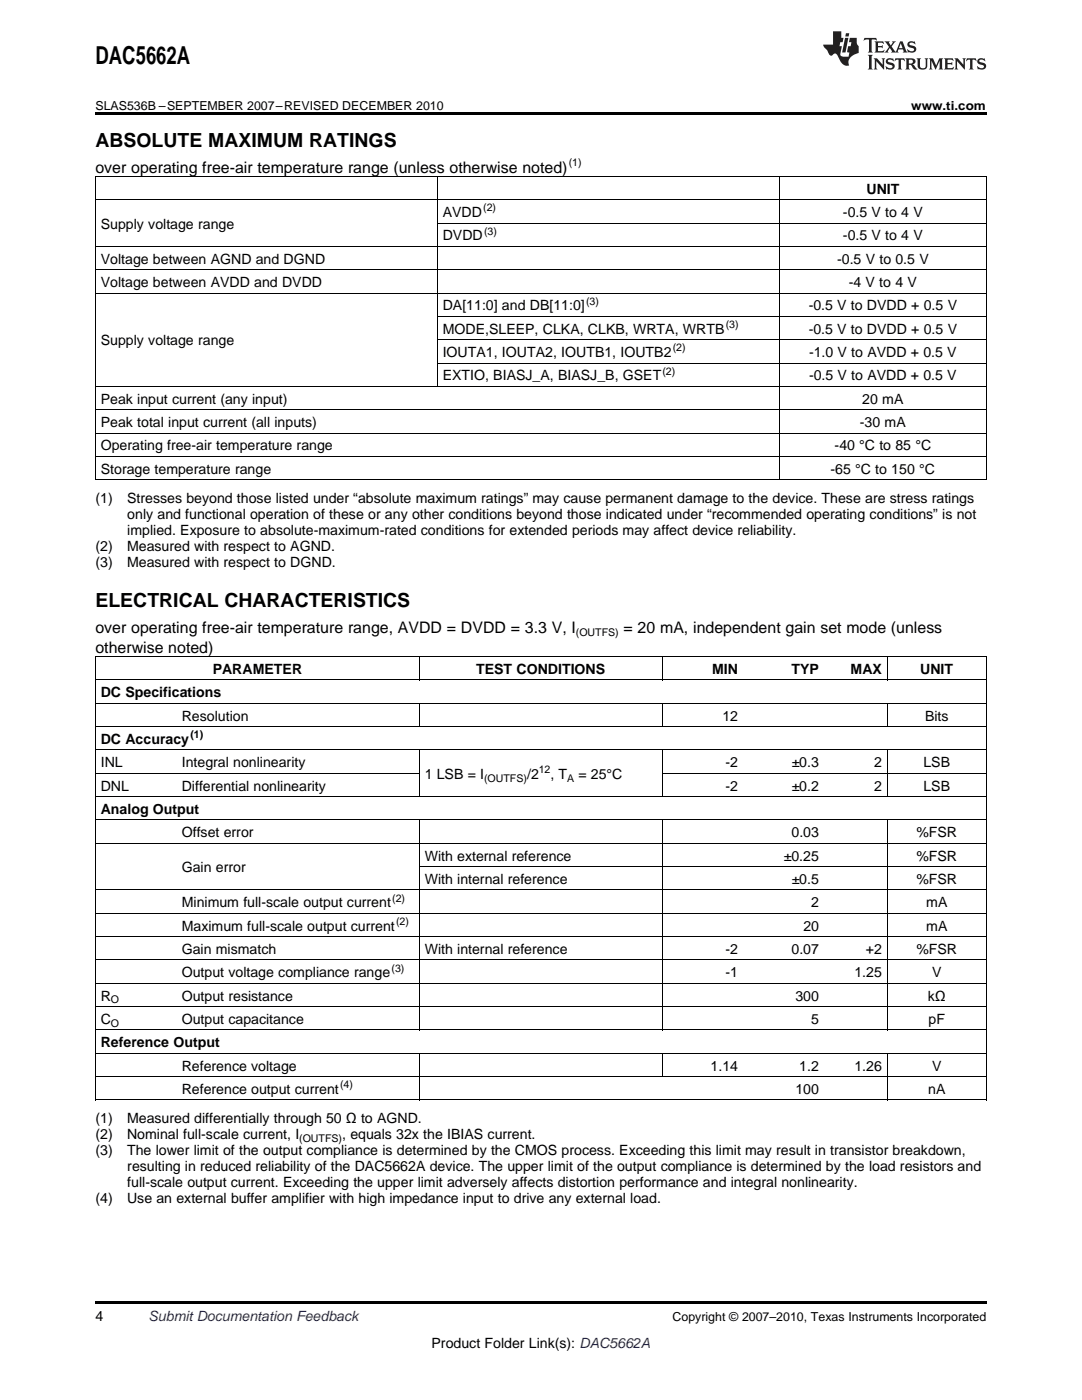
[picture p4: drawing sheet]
<svg xmlns="http://www.w3.org/2000/svg" width="216mm" height="279mm" viewBox="0 0 216 279" stroke-linecap="round" stroke-linejoin="round" font-family="sans-serif">
<defs><g id="words">
<text font-size="4.9" x="19" y="12.8">DAC5662A</text>
<g font-size="3.9">
<text x="19" y="29.3">ABSOLUTE MAXIMUM RATINGS</text>
<text x="19" y="121.2">ELECTRICAL CHARACTERISTICS</text>
</g>
<g font-size="3.2">
<text x="19" y="34.4">over operating free-air temperature range (unless otherwise noted)</text>
<text x="19" y="126.4">over operating free-air temperature range, AVDD = DVDD = 3.3 V, I</text>
<text x="19" y="130.2">otherwise noted)</text>
<text x="124.4" y="126.4">= 20 mA, independent gain set mode (unless</text>
</g>
<g font-size="2.8">
<text x="172.9" y="38.7">UNIT</text>
<text x="20.1" y="45.6">Supply voltage range</text>
<text x="88.3" y="43.3">AVDD</text>
<text x="88.3" y="48">DVDD</text>
<text x="168.2" y="43.3">-0.5 V to 4 V</text>
<text x="168.2" y="48">-0.5 V to 4 V</text>
<text x="20.1" y="52.6">Voltage between AGND and DGND</text>
<text x="167" y="52.6">-0.5 V to 0.5 V</text>
<text x="20.1" y="57.3">Voltage between AVDD and DVDD</text>
<text x="169.4" y="57.3">-4 V to 4 V</text>
<text x="88.3" y="61.9">DA[11:0] and DB[11:0]</text>
<text x="161.4" y="61.9">-0.5 V to DVDD + 0.5 V</text>
<text x="20.1" y="68.9">Supply voltage range</text>
<text x="88.3" y="66.6">MODE,SLEEP, CLKA, CLKB, WRTA, WRTB</text>
<text x="88.3" y="71.3">IOUTA1, IOUTA2, IOUTB1, IOUTB2</text>
<text x="161.4" y="66.6">-0.5 V to DVDD + 0.5 V</text>
<text x="161.4" y="71.3">-1.0 V to AVDD + 0.5 V</text>
<text x="88.3" y="75.9">EXTIO, BIASJ_A, BIASJ_B, GSET</text>
<text x="161.4" y="75.9">-0.5 V to AVDD + 0.5 V</text>
<text x="20.1" y="80.6">Peak input current (any input)</text>
<text x="172" y="80.6">20 mA</text>
<text x="20.1" y="85.2">Peak total input current (all inputs)</text>
<text x="20.1" y="89.9">Operating free-air temperature range</text>
<text x="166.5" y="89.9">-40 °C to 85 °C</text>
<text x="171.6" y="85.2">-30 mA</text>
<text x="20.1" y="94.5">Storage temperature range</text>
<text x="165.7" y="94.5">-65 °C to 150 °C</text>
<text x="19" y="100.4">(1)</text>
<text x="25.4" y="100.4">Stresses beyond those listed under “absolute maximum ratings” may cause permanent damage to the device. These are stress ratings</text>
<text x="25.4" y="103.6">only and functional operation of these or any other conditions beyond those indicated under “recommended operating conditions” is not</text>
<text x="25.4" y="106.8">implied. Exposure to absolute-maximum-rated conditions for extended periods may affect device reliability.</text>
<text x="19" y="109.9">(2)</text>
<text x="19" y="113.1">(3)</text>
<text x="25.4" y="109.9">Measured with respect to AGND.</text>
<text x="25.4" y="113.1">Measured with respect to DGND.</text>
<text x="42.4" y="134.5">PARAMETER</text>
<text x="95" y="134.5">TEST CONDITIONS</text>
<text x="142.1" y="134.5">MIN</text>
<text x="157.9" y="134.5">TYP</text>
<text x="169.7" y="134.5">MAX</text>
<text x="183.6" y="134.5">UNIT</text>
<text x="20.1" y="139.1">DC Specifications</text>
<text x="36.3" y="143.8">Resolution</text>
<text x="144.1" y="143.8">12</text>
<text x="184.6" y="143.8">Bits</text>
<text x="20.1" y="148.4">DC Accuracy</text>
<text x="20.1" y="153.1">INL</text>
<text x="36.3" y="153.1">Integral nonlinearity</text>
<text x="84.7" y="155.4">1 LSB = I</text>
<text x="105.2" y="155.4">/2</text>
<text x="109.8" y="155.4">, T</text>
<text x="115.4" y="155.4">= 25°C</text>
<text x="144.8" y="153.1">-2</text>
<text x="158" y="153.1">±0.3</text>
<text x="174.4" y="153.1">2</text>
<text x="184.3" y="153.1">LSB</text>
<text x="20.1" y="157.8">DNL</text>
<text x="36.3" y="157.8">Differential nonlinearity</text>
<text x="144.8" y="157.8">-2</text>
<text x="158" y="157.8">±0.2</text>
<text x="174.4" y="157.8">2</text>
<text x="184.3" y="157.8">LSB</text>
<text x="20.1" y="162.4">Analog Output</text>
<text x="36.3" y="167.1">Offset error</text>
<text x="157.9" y="167.1">0.03</text>
<text x="182.8" y="167.1">%FSR</text>
<text x="84.7" y="171.7">With external reference</text>
<text x="156.4" y="171.7">±0.25</text>
<text x="182.8" y="171.7">%FSR</text>
<text x="36.3" y="174.1">Gain error</text>
<text x="84.7" y="176.4">With internal reference</text>
<text x="158" y="176.4">±0.5</text>
<text x="182.8" y="176.4">%FSR</text>
<text x="36.3" y="181">Minimum full-scale output current</text>
<text x="36.3" y="185.7">Maximum full-scale output current</text>
<text x="160.3" y="185.7">20</text>
<text x="161.9" y="181">2</text>
<text x="184.8" y="181">mA</text>
<text x="184.8" y="185.7">mA</text>
<text x="36.3" y="190.4">Gain mismatch</text>
<text x="84.7" y="190.4">With internal reference</text>
<text x="144.8" y="190.4">-2</text>
<text x="157.9" y="190.4">0.07</text>
<text x="172.8" y="190.4">+2</text>
<text x="182.8" y="190.4">%FSR</text>
<text x="36.3" y="195">Output voltage compliance range</text>
<text x="144.8" y="195">-1</text>
<text x="170.5" y="195">1.25</text>
<text x="186" y="195">V</text>
<text x="20.1" y="199.7">R</text>
<text x="36.3" y="199.7">Output resistance</text>
<text x="158.7" y="199.7">300</text>
<text x="185.1" y="199.7">kΩ</text>
<text x="20.1" y="204.3">C</text>
<text x="20.1" y="209">Reference Output</text>
<text x="36.3" y="204.3">Output capacitance</text>
<text x="161.9" y="204.3">5</text>
<text x="185.3" y="204.3">pF</text>
<text x="36.3" y="213.6">Reference voltage</text>
<text x="141.8" y="213.6">1.14</text>
<text x="159.5" y="213.6">1.2</text>
<text x="170.5" y="213.6">1.26</text>
<text x="186" y="213.6">V</text>
<text x="36.3" y="218.3">Reference output current</text>
<text x="158.7" y="218.3">100</text>
<text x="185.2" y="218.3">nA</text>
<text x="19" y="224.2">(1)</text>
<text x="19" y="227.3">(2)</text>
<text x="25.4" y="224.2">Measured differentially through 50 Ω to AGND.</text>
<text x="25.4" y="227.3">Nominal full-scale current, I</text>
<text x="68.3" y="227.3">, equals 32x the IBIAS current.</text>
<text x="19" y="230.5">(3)</text>
<text x="25.4" y="230.5">The lower limit of the output compliance is determined by the CMOS process. Exceeding this limit may result in transistor breakdown,</text>
<text x="25.4" y="233.7">resulting in reduced reliability of the DAC5662A device. The upper limit of the output compliance is determined by the load resistors and</text>
<text x="25.4" y="236.9">full-scale output current. Exceeding the upper limit adversely affects distortion performance and integral nonlinearity.</text>
<text x="19" y="240">(4)</text>
<text x="25.4" y="240">Use an external buffer amplifier with high impedance input to drive any external load.</text>
<text x="19" y="263.6">4</text>
<text x="86.1" y="269">Product Folder Link(s): DAC5662A</text>
</g>
<text font-size="2.8" fill="#0000c8" x="29.6" y="263.6">Submit Documentation Feedback</text>
<g font-size="2.5">
<text x="19" y="21.9">SLAS536B –SEPTEMBER 2007–REVISED DECEMBER 2010</text>
<text x="181.8" y="21.9">www.ti.com</text>
<text x="134.2" y="263.6">Copyright © 2007–2010, Texas Instruments Incorporated</text>
</g>
<g font-size="2.1">
<text x="113.5" y="33.2">(1)</text>
<text x="96.4" y="42.2">(2)</text>
<text x="96.6" y="46.8">(3)</text>
<text x="116.9" y="60.8">(3)</text>
<text x="144.8" y="65.5">(3)</text>
<text x="134.2" y="70.1">(2)</text>
<text x="132.2" y="74.8">(2)</text>
<text x="114.9" y="127">(OUTFS)</text>
<text x="38" y="147.3">(1)</text>
<text x="96.6" y="156">(OUTFS)</text>
<text x="107.5" y="154.3">12</text>
<text x="113.2" y="156">A</text>
<text x="78.3" y="179.9">(2)</text>
<text x="79" y="184.6">(2)</text>
<text x="78.1" y="193.9">(3)</text>
<text x="22.1" y="200.2">O</text>
<text x="22.1" y="204.9">O</text>
<text x="67.9" y="217.2">(4)</text>
<text x="59.7" y="227.9">(OUTFS)</text>
</g>
</g></defs>
<g fill="#231f20">
<path d="M172.5 7.6l-.1 .5 .4-.2h.6v.1v2.1l-.2 .4h.9l-.2-.4v-2.1l.1-.1h.5l.5 .2-.2-.5zM174.5 8.3l.2 .3v1.5l-.2 .4h1.8l.2-.6a1.04 1.04 0 0 1-1.3 .2v-.7h.6l.3 .2v-.6l-.3 .2h-.6v-.6l.8-.1 .4 .3-.2-.5zM176.5 8.3l.9 1.1-.9 1.1h.8l-.2-.2 .4-.7 .5 .7-.2 .2h1.5l-.2-.2 .2-.4h.9l.1 .4-.2 .2h1l-.3-.3-.7-1.9h-.5l-.9 2-.8-1 .9-1h-.8l.1 .3-.4 .5-.3-.6 .1-.2zM179.7 8.6l.4 1h-.7zM181.3 8.4a.63 .63 0 0 0-.2 .7 .63 .63 0 0 0 .6 .4l.6 .2 .1 .2a.75 .75 0 0 1-.7 .4 .75 .75 0 0 1-.6-.5l.1 .7 .1-.1a1.11 1.11 0 0 0 1.5-.6 1.13 1.13 0 0 0-1.2-.8l-.1-.4a1.04 1.04 0 0 1 1.2 .2l-.2-.5-.2 .1-.4-.2zM173.2 10.9l.2 .4v2.2l-.2 .4h1l-.3-.4v-2.2l.3-.4zM174.3 11.6l.3 .4v1.5l-.3 .4h.8l-.2-.4v-1.3l1.5 1.7v-1.9l.2-.4h-.7l.2 .4v.9l-1.1-1.3zM177 11.8a.62 .62 0 0 0-.2 .7 .62 .62 0 0 0 .6 .4l.6 .1 .1 .3a.76 .76 0 0 1-.7 .3 .76 .76 0 0 1-.7-.4l.2 .7 .1-.1a1.11 1.11 0 0 0 1.5-.6 1.13 1.13 0 0 0-1.2-.8l-.1-.4a1.04 1.04 0 0 1 1.2 .2l-.2-.6-.2 .1-.5-.1zM178.7 11.6l-.2 .6a.61 .61 0 0 1 .8-.3v1.6l-.2 .4h.9l-.2-.4v-1.6a.63 .63 0 0 1 .7 .3l-.1-.6zM180.6 11.6l.3 .4v1.5l-.3 .4h1l-.2-.2-.1-.8 .6 .2a.76 .76 0 0 0 1.2 .7l-1-1a.58 .58 0 0 0 .6-.5 .58 .58 0 0 0-.5-.6zM181.4 11.9h.1a.45 .45 0 0 1 .5 .1 .45 .45 0 0 1 .1 .5l-.8 .2zM182.9 11.6l.2 .2a2.17 2.17 0 0 0 .3 1.9 .99 .99 0 0 0 1.6-.6v-1.1l.2-.4h-.7l.2 .2a1.92 1.92 0 0 1-.2 1.8 .6 .6 0 0 1-.9-.5v-1.1l.2-.4zM185.4 11.6l.2 .4v1.5l-.2 .4h.7l-.2-.4v-1.4l.8 1.8 .8-1.8v1.4l-.2 .4h.9l-.2-.4v-1.5l.2-.4h-.8l-.6 1.5-.6-1.5zM188.4 11.6l.2 .4v1.5l-.2 .4h1.8l.1-.6a1.04 1.04 0 0 1-1.2 .1v-.6h.5l.4 .2v-.6l-.4 .2h-.5v-.7h.8l.3 .3-.1-.6zM190.5 11.6l.2 .4v1.5l-.2 .4h.7l-.2-.4v-1.3l1.5 1.7v-1.9l.2-.4h-.7l.2 .4v.9l-1.1-1.3zM192.9 11.6l-.1 .6a.61 .61 0 0 1 .7-.3l.1 1.6-.3 .4h1l-.3-.4 .1-1.6a.63 .63 0 0 1 .7 .3l-.1-.6zM195.2 11.8a.62 .62 0 0 0-.2 .7 .62 .62 0 0 0 .6 .4l.6 .1 .1 .3a.76 .76 0 0 1-.7 .3 .76 .76 0 0 1-.6-.4l.1 .7 .1-.1a1.11 1.11 0 0 0 1.6-.6 1.13 1.13 0 0 0-1.3-.8l-.1-.4a1.04 1.04 0 0 1 1.2 .2l-.1-.6-.2 .1-.5-.1z"/>
<path d="M166.2 6.3v2.6h-1.9v.4l.8 .9a.91 .91 0 0 0 1 .8 .56 .56 0 0 1 .5-.3 .56 .56 0 0 1 .5 .3l.4 .8a1.53 1.53 0 0 0 1.9 1.2 1.54 1.54 0 0 1 1-2.1l.9-.3v-1.4a1.52 1.52 0 0 1-.4-1.6h-1.3l-.2 .8h.5l-.2 .8h-.5l-.1 1v.2l.4 .1-.2 .8a1.93 1.93 0 0 1-1.6-.3l.3-1.8h-.5l.2-.8h.4l.2-.8h-.4v-1.3zM168.6 7.6l-.6 2.9h.7l.6-2.9zM168.8 6.6l-.1 .7h.6l.2-.7z"/>
</g>
<path d="M19 22.5h177.8v.5h-177.8zM19 259.7h177.8v.5h-177.8z" fill="#000"/>
<g fill="none" stroke="#000" stroke-width=".2">
<path d="M19 39.9h177.8M19 35.2h177.8M19.1 35.3v60.5M87.2 35.3v41.9M155.5 35.3v60.5M196.8 35.3v60.5M19 58.5h177.8M19 53.9h177.8M19 49.2h177.8M87.3 44.5h109.5M19 77.1h177.8M87.3 72.5h109.5"/>
<path d="M87.3 67.8h109.5M87.3 63.2h109.5M19 95.8h177.8M19 91.1h177.8M19 86.4h177.8M19 81.8h177.8M19 135.7h177.8M19 131h177.8M19.1 131.1v88.5M83.6 131.1v4.6M132.1 131.1v4.6M177 131.1v4.6"/>
<path d="M196.8 131.1v88.5M19 159h177.8M19 154.3h64.7M19 149.7h177.8M19 145h177.8M19 140.4h177.8M83.6 140.4v4.7M83.6 149.7v9.3M132.1 140.4v4.7M132.1 149.7v9.3M132.2 154.3h64.6M177 140.4v4.7"/>
<path d="M177 149.7v9.3M19 177.6h177.8M19 168.3h177.8M19 163.6h177.8M83.6 163.7v41.9M83.7 172.9h113.1M132.1 163.7v41.9M177 163.7v41.9M19 196.2h177.8M19 191.6h177.8M19 186.9h177.8M19 182.3h177.8"/>
<path d="M19 219.5h177.8M19 214.9h177.8M19 210.2h177.8M19 205.5h177.8M19 200.9h177.8M83.6 210.3v9.3M132.1 210.3v4.6M177 210.3v9.3"/>
</g>
<use href="#words"/>
</svg>
